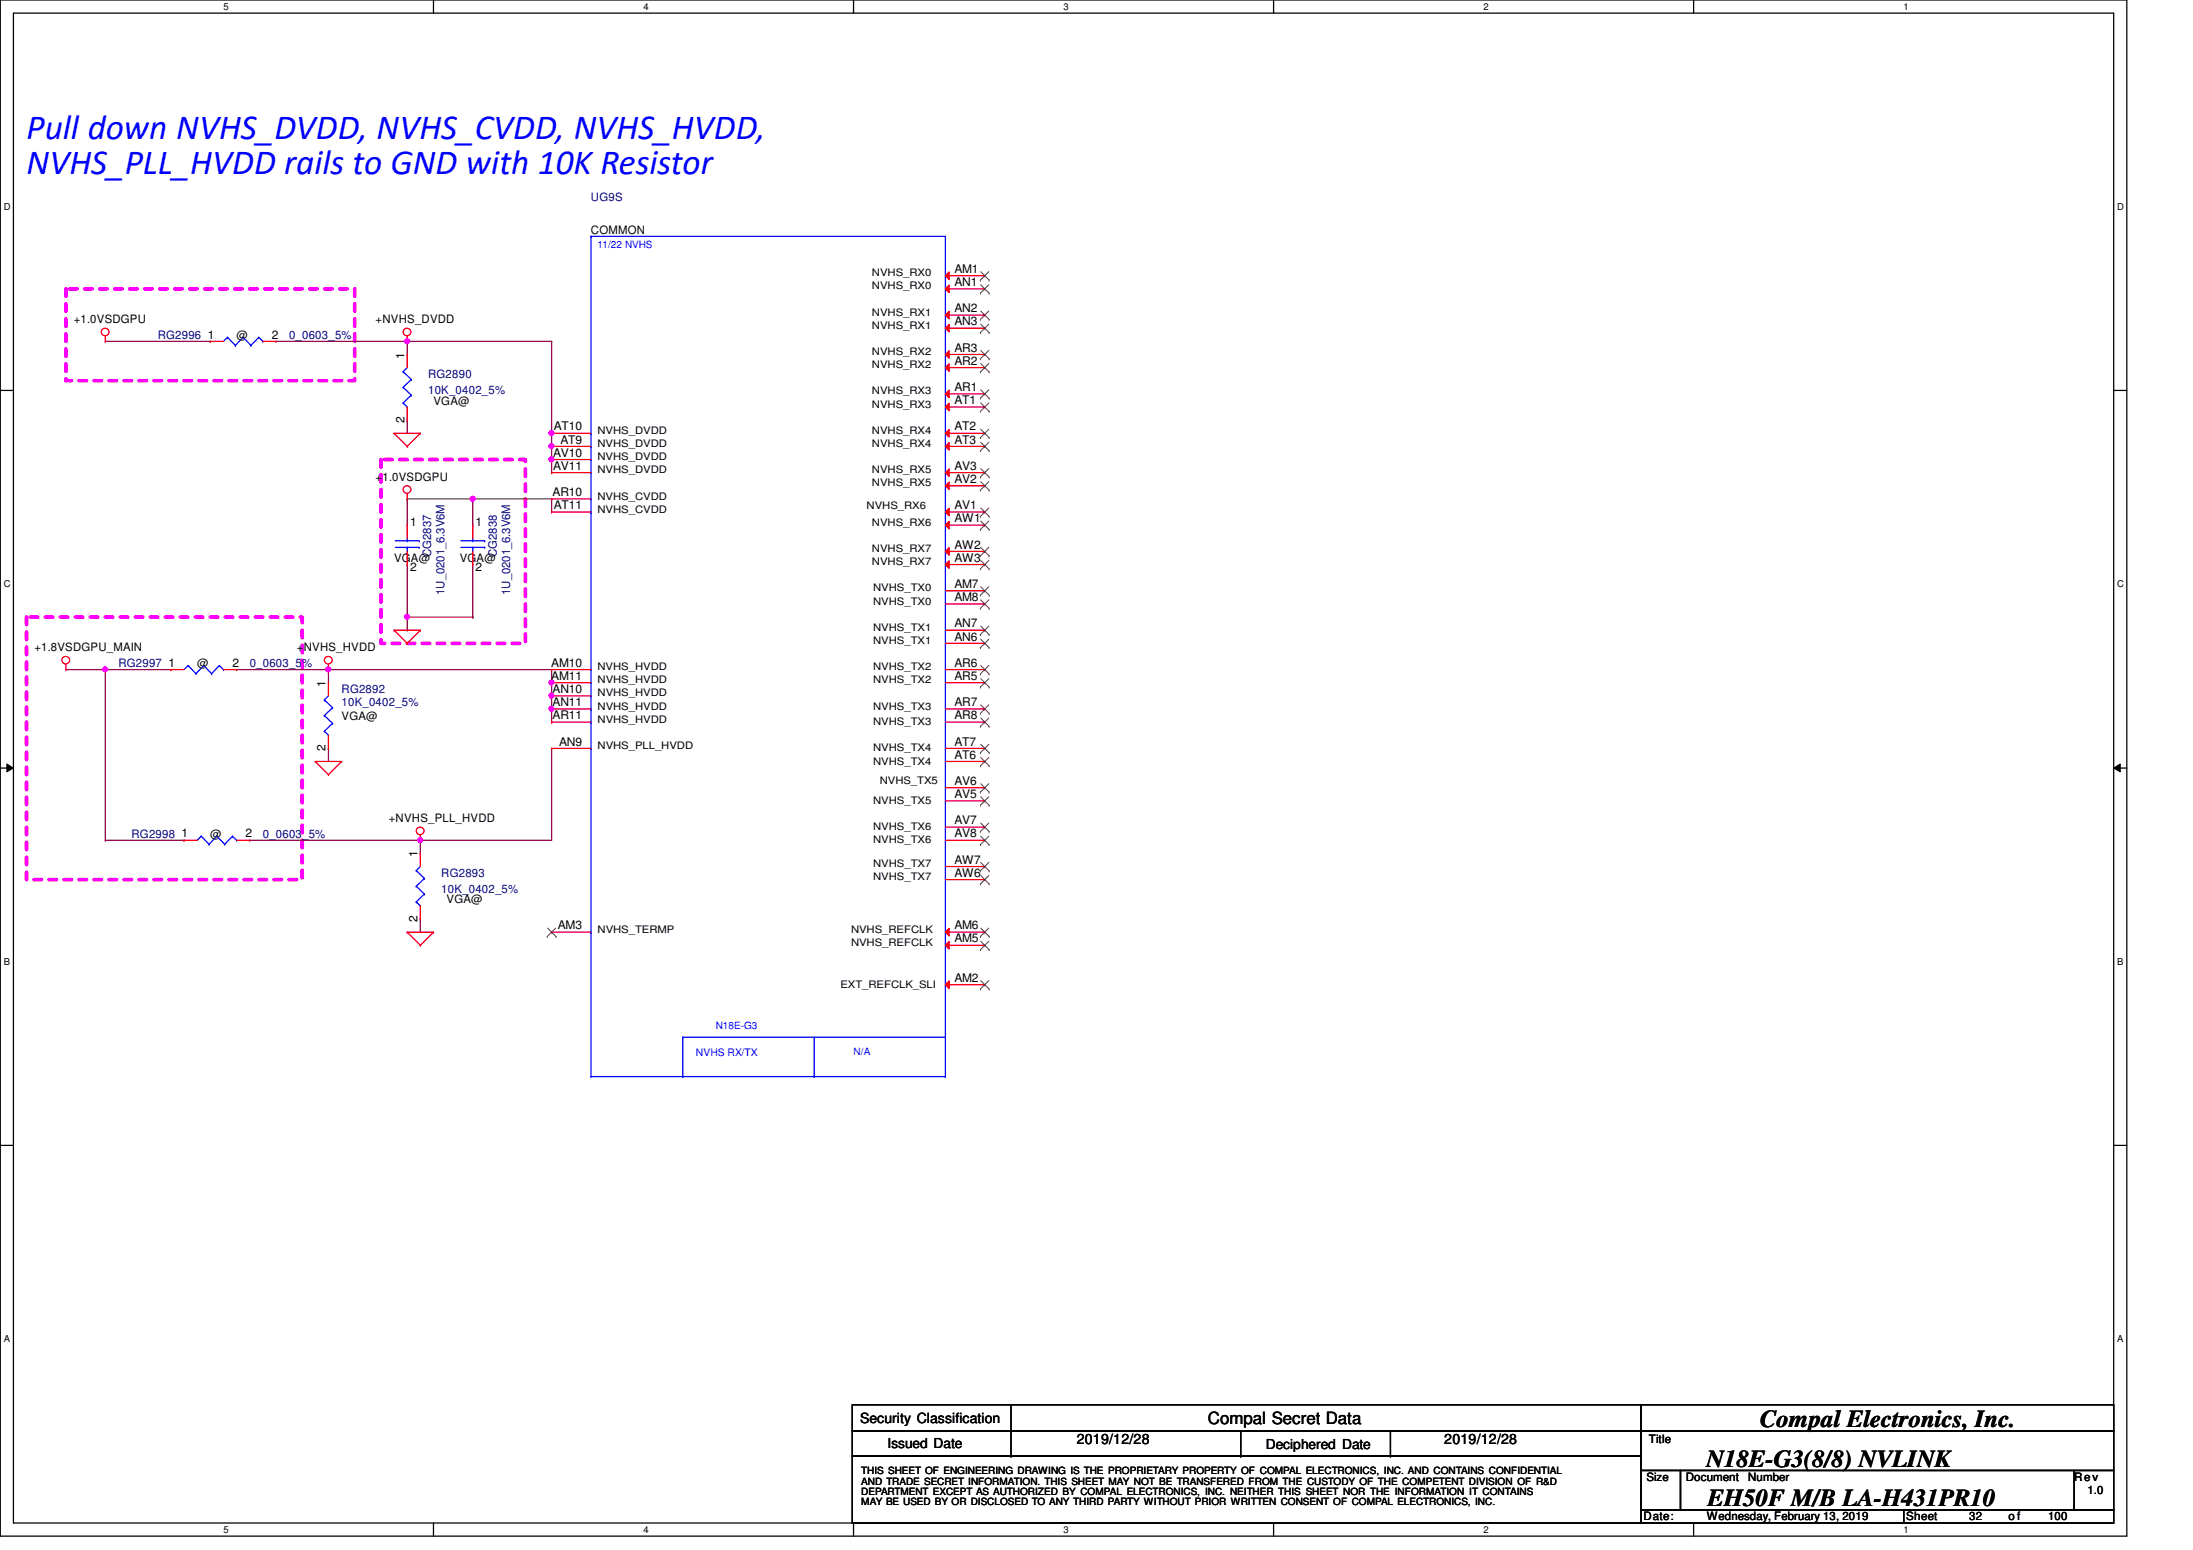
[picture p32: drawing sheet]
<svg xmlns="http://www.w3.org/2000/svg" width="297mm" height="210mm" viewBox="0 0 297 210" stroke-linecap="round" stroke-linejoin="round" font-family="sans-serif">
<defs><g id="words">
<g font-size="4.8" fill="#00f">
<text x="3.6" y="18.8">Pull down NVHS_DVDD, NVHS_CVDD, NVHS_HVDD,</text>
<text x="3.6" y="23.6">NVHS_PLL_HVDD rails to GND with 10K Resistor</text>
</g>
<g font-size="3.3">
<text x="238.3" y="193.3">Compal Electronics, Inc.</text>
<text x="231" y="198.6">N18E-G3(8/8) NVLINK</text>
<text x="231.2" y="204">EH50F M/B LA-H431PR10</text>
</g>
<text font-size="2.3" x="163.6" y="192.9">Compal Secret Data</text>
<g font-size="1.9">
<text x="116.5" y="192.7">Security Classification</text>
<text x="120.2" y="196">Issued Date</text>
<text x="145.8" y="195.6">2019/12/28</text>
<text x="171.4" y="196.2">Deciphered Date</text>
<text x="195.6" y="195.6">2019/12/28</text>
</g>
<g font-size="1.6" fill="#000080">
<text x="80" y="27.2">UG9S</text>
<text x="21.4" y="45.9">RG2996</text>
<text x="39.2" y="45.9">0_0603_5%</text>
<text x="58" y="51.2">RG2890</text>
<text x="58" y="53.3">10K_0402_5%</text>
<text x="58.4" y="75.4" transform="rotate(-90 58.4 75.4)">CG2837</text>
<text x="67.3" y="75.4" transform="rotate(-90 67.3 75.4)">CG2838</text>
<text x="60.2" y="80.6" transform="rotate(-90 60.2 80.6)">1U_0201_6.3V6M</text>
<text x="69.1" y="80.6" transform="rotate(-90 69.1 80.6)">1U_0201_6.3V6M</text>
<text x="16" y="90.3">RG2997</text>
<text x="33.8" y="90.3">0_0603_5%</text>
<text x="46.3" y="93.9">RG2892</text>
<text x="46.3" y="95.7">10K_0402_5%</text>
<text x="17.8" y="113.4">RG2998</text>
<text x="35.6" y="113.4">0_0603_5%</text>
<text x="59.8" y="118.8">RG2893</text>
<text x="59.8" y="120.9">10K_0402_5%</text>
</g>
<g font-size="1.6">
<text x="80" y="31.7">COMMON</text>
<text x="129.3" y="37">AM1</text>
<text x="129.3" y="38.7">AN1</text>
<text x="10" y="43.8">+1.0VSDGPU</text>
<text x="28.1" y="45.8">1</text>
<text x="32" y="45.9">@</text>
<text x="36.8" y="45.8">2</text>
<text x="50.9" y="43.8">+NVHS_DVDD</text>
<text x="129.3" y="42.3">AN2</text>
<text x="129.3" y="44.1">AN3</text>
<text x="129.3" y="47.6">AR3</text>
<text x="54.8" y="48.6" transform="rotate(-90 54.8 48.6)">1</text>
<text x="129.3" y="49.4">AR2</text>
<text x="129.3" y="53">AR1</text>
<text x="54.8" y="57.2" transform="rotate(-90 54.8 57.2)">2</text>
<text x="58.7" y="54.8">VGA@</text>
<text x="75" y="58.3">AT10</text>
<text x="129.3" y="54.7">AT1</text>
<text x="129.3" y="58.3">AT2</text>
<text x="50.9" y="65.1">+1.0VSDGPU</text>
<text x="74.9" y="61.8">AV10</text>
<text x="74.9" y="63.6">AV11</text>
<text x="75.9" y="60.1">AT9</text>
<text x="129.3" y="60.1">AT3</text>
<text x="129.3" y="63.6">AV3</text>
<text x="129.3" y="65.4">AV2</text>
<text x="55.5" y="71.3">1</text>
<text x="64.4" y="71.3">1</text>
<text x="74.8" y="67.2">AR10</text>
<text x="75" y="69">AT11</text>
<text x="129.3" y="69">AV1</text>
<text x="129.3" y="70.7">AW1</text>
<text x="53.4" y="76.1">VGA@</text>
<text x="55.5" y="77.3">2</text>
<text x="62.3" y="76.1">VGA@</text>
<text x="64.4" y="77.3">2</text>
<text x="129.3" y="74.3">AW2</text>
<text x="129.3" y="76.1">AW3</text>
<text x="129.3" y="79.6">AM7</text>
<text x="129.3" y="81.4">AM8</text>
<text x="4.7" y="88.2">+1.8VSDGPU_MAIN</text>
<text x="40.2" y="88.2">+NVHS_HVDD</text>
<text x="129.3" y="85">AN7</text>
<text x="129.3" y="86.7">AN6</text>
<text x="22.8" y="90.3">1</text>
<text x="26.7" y="90.3">@</text>
<text x="31.5" y="90.3">2</text>
<text x="44.1" y="93" transform="rotate(-90 44.1 93)">1</text>
<text x="74.7" y="90.3">AM10</text>
<text x="74.7" y="92.1">AM11</text>
<text x="74.8" y="93.9">AN10</text>
<text x="74.8" y="95.6">AN11</text>
<text x="129.3" y="90.3">AR6</text>
<text x="129.3" y="92.1">AR5</text>
<text x="129.3" y="95.6">AR7</text>
<text x="44.1" y="101.7" transform="rotate(-90 44.1 101.7)">2</text>
<text x="46.3" y="97.4">VGA@</text>
<text x="74.8" y="97.4">AR11</text>
<text x="75.7" y="101">AN9</text>
<text x="129.3" y="97.4">AR8</text>
<text x="129.3" y="101">AT7</text>
<text x="129.3" y="106.3">AV6</text>
<text x="129.3" y="102.7">AT6</text>
<text x="24.6" y="113.4">1</text>
<text x="28.5" y="113.4">@</text>
<text x="33.3" y="113.4">2</text>
<text x="52.7" y="111.3">+NVHS_PLL_HVDD</text>
<text x="129.3" y="108.1">AV5</text>
<text x="129.3" y="111.6">AV7</text>
<text x="129.3" y="113.4">AV8</text>
<text x="56.6" y="116.1" transform="rotate(-90 56.6 116.1)">1</text>
<text x="129.3" y="117">AW7</text>
<text x="129.3" y="118.7">AW6</text>
<text x="56.6" y="124.8" transform="rotate(-90 56.6 124.8)">2</text>
<text x="60.5" y="122.3">VGA@</text>
<text x="75.6" y="125.9">AM3</text>
<text x="129.3" y="125.9">AM6</text>
<text x="129.3" y="127.6">AM5</text>
<text x="129.3" y="133">AM2</text>
<text x="223.3" y="195.4">Title</text>
<text x="223" y="200.6">Size</text>
<text x="228.3" y="200.6">Document</text>
<text x="236.8" y="200.6">Number</text>
<text x="281" y="200.6">Rev</text>
<text x="282.7" y="202.4">1.0</text>
<text x="222.6" y="205.9">Date:</text>
<text x="231.2" y="205.9">Wednesday, February 13, 2019</text>
<text x="258.2" y="205.9">Sheet</text>
<text x="266.7" y="205.9">32</text>
<text x="272.1" y="205.9">o f</text>
<text x="277.4" y="205.9">100</text>
</g>
<g font-size="1.4" fill="#00f">
<text x="80.9" y="33.6">11/22 NVHS</text>
<text x="94.3" y="143">NVHS RX/TX</text>
<text x="96.9" y="139.4">N18E-G3</text>
<text x="115.6" y="142.9">N/A</text>
</g>
<g font-size="1.4">
<text x="118.1" y="37.4">NVHS_RX0</text>
<text x="118.1" y="39.2">NVHS_RX0</text>
<text x="118.1" y="42.8">NVHS_RX1</text>
<text x="118.1" y="44.5">NVHS_RX1</text>
<text x="118.1" y="48.1">NVHS_RX2</text>
<text x="118.1" y="49.9">NVHS_RX2</text>
<text x="118.1" y="53.4">NVHS_RX3</text>
<text x="80.9" y="58.8">NVHS_DVDD</text>
<text x="118.1" y="55.2">NVHS_RX3</text>
<text x="118.1" y="58.8">NVHS_RX4</text>
<text x="80.9" y="60.5">NVHS_DVDD</text>
<text x="80.9" y="62.3">NVHS_DVDD</text>
<text x="80.9" y="64.1">NVHS_DVDD</text>
<text x="118.1" y="60.5">NVHS_RX4</text>
<text x="118.1" y="64.1">NVHS_RX5</text>
<text x="118.1" y="65.9">NVHS_RX5</text>
<text x="80.9" y="67.6">NVHS_CVDD</text>
<text x="80.9" y="69.4">NVHS_CVDD</text>
<text x="117.4" y="68.9">NVHS_RX6</text>
<text x="118.1" y="71.2">NVHS_RX6</text>
<text x="118.1" y="74.8">NVHS_RX7</text>
<text x="118.1" y="76.5">NVHS_RX7</text>
<text x="118.3" y="80.1">NVHS_TX0</text>
<text x="118.3" y="81.9">NVHS_TX0</text>
<text x="118.3" y="85.4">NVHS_TX1</text>
<text x="118.3" y="87.2">NVHS_TX1</text>
<text x="80.9" y="90.8">NVHS_HVDD</text>
<text x="80.9" y="92.5">NVHS_HVDD</text>
<text x="80.9" y="94.3">NVHS_HVDD</text>
<text x="118.3" y="90.8">NVHS_TX2</text>
<text x="118.3" y="92.5">NVHS_TX2</text>
<text x="80.9" y="96.1">NVHS_HVDD</text>
<text x="80.9" y="97.9">NVHS_HVDD</text>
<text x="80.9" y="101.4">NVHS_PLL_HVDD</text>
<text x="118.3" y="96.1">NVHS_TX3</text>
<text x="118.3" y="98.2">NVHS_TX3</text>
<text x="118.3" y="101.8">NVHS_TX4</text>
<text x="118.3" y="103.5">NVHS_TX4</text>
<text x="119.2" y="106.2">NVHS_TX5</text>
<text x="118.3" y="108.9">NVHS_TX5</text>
<text x="118.3" y="112.4">NVHS_TX6</text>
<text x="118.3" y="114.2">NVHS_TX6</text>
<text x="118.3" y="117.4">NVHS_TX7</text>
<text x="118.3" y="119.2">NVHS_TX7</text>
<text x="80.9" y="126.3">NVHS_TERMP</text>
<text x="115.3" y="126.3">NVHS_REFCLK</text>
<text x="115.3" y="128.1">NVHS_REFCLK</text>
<text x="113.8" y="133.8">EXT_REFCLK_SLI</text>
<text x="116.7" y="199.6">THIS SHEET OF ENGINEERING DRAWING IS THE PROPRIETARY PROPERTY OF COMPAL ELECTRONICS, INC. AND CONTAINS CONFIDENTIAL</text>
<text x="116.7" y="201">AND TRADE SECRET INFORMATION. THIS SHEET MAY NOT BE TRANSFERED FROM THE CUSTODY OF THE COMPETENT DIVISION OF R&amp;D</text>
<text x="116.7" y="202.4">DEPARTMENT EXCEPT AS AUTHORIZED BY COMPAL ELECTRONICS, INC. NEITHER THIS SHEET NOR THE INFORMATION IT CONTAINS</text>
<text x="116.7" y="203.8">MAY BE USED BY OR DISCLOSED TO ANY THIRD PARTY WITHOUT PRIOR WRITTEN CONSENT OF COMPAL ELECTRONICS, INC.</text>
</g>
<g font-size="1.3">
<text x="30.3" y="1.3">5</text>
<text x="87.2" y="1.3">4</text>
<text x="144.1" y="1.3">3</text>
<text x="201" y="1.3">2</text>
<text x="257.8" y="1.3">1</text>
<text x=".5" y="28.4">D</text>
<text x="286.8" y="28.4">D</text>
<text x=".5" y="79.5">C</text>
<text x="286.8" y="79.5">C</text>
<text x=".5" y="130.7">B</text>
<text x="286.8" y="130.7">B</text>
<text x=".5" y="181.8">A</text>
<text x="286.8" y="181.8">A</text>
<text x="30.3" y="207.6">5</text>
<text x="87.2" y="207.6">4</text>
<text x="144.1" y="207.6">3</text>
<text x="201" y="207.6">2</text>
<text x="257.8" y="207.6">1</text>
</g>
</g></defs>
<path d="M0 0h288.1v208h-288.1zM1.8 1.8h284.5v204.4h-284.5z" fill="none" stroke="#000" stroke-width=".17"/>
<g fill="#fff">
<path d="M30.3 .2h.6v1.4h-.6z"/>
<path d="M30.3 206.4h.6v1.4h-.6z"/>
</g>
<path d="M58.7 0v1.8M58.7 206.2v1.8" fill="none" stroke="#000" stroke-width=".17"/>
<g fill="#fff">
<path d="M87.2 .2h.6v1.4h-.6z"/>
<path d="M87.2 206.4h.6v1.4h-.6z"/>
</g>
<path d="M115.6 0v1.8M115.6 206.2v1.8" fill="none" stroke="#000" stroke-width=".17"/>
<g fill="#fff">
<path d="M144.1 .2h.6v1.4h-.6z"/>
<path d="M144.1 206.4h.6v1.4h-.6z"/>
</g>
<path d="M172.5 0v1.8M172.5 206.2v1.8" fill="none" stroke="#000" stroke-width=".17"/>
<g fill="#fff">
<path d="M201 .2h.6v1.4h-.6z"/>
<path d="M201 206.4h.6v1.4h-.6z"/>
</g>
<path d="M229.4 0v1.8M229.4 206.2v1.8" fill="none" stroke="#000" stroke-width=".17"/>
<g fill="#fff">
<path d="M257.8 .2h.7v1.4h-.7z"/>
<path d="M257.8 206.4h.7v1.4h-.7z"/>
<path d="M.5 27.3h.9v1.4h-.9z"/>
<path d="M286.8 27.3h.9v1.4h-.9z"/>
<path d="M.5 78.4h.9v1.4h-.9z"/>
<path d="M286.8 78.4h.8v1.4h-.8z"/>
</g>
<path d="M0 52.9h1.8M286.3 52.9h1.8" fill="none" stroke="#000" stroke-width=".17"/>
<g fill="#fff">
<path d="M.5 129.5h.8v1.4h-.8z"/>
<path d="M286.8 129.5h.8v1.4h-.8z"/>
</g>
<path d="M0 104h1.8M286.3 104h1.8" fill="none" stroke="#000" stroke-width=".17"/>
<path d="M.9 103.5l.9 .5-.9 .5zM286.3 104l.9-.5v1z" fill="#000"/>
<path d="M.9 103.5l.9 .5-.9 .5zM286.3 104l.9-.5v1z" fill="none" stroke="#000" stroke-width=".14"/>
<g fill="#fff">
<path d="M.5 180.6h.8v1.4h-.8z"/>
<path d="M286.8 180.6h.8v1.4h-.8z"/>
</g>
<path d="M0 155.1h1.8M286.3 155.1h1.8" fill="none" stroke="#000" stroke-width=".17"/>
<path d="M8.9 39.1h39.1v12.5h-39.1zM51.6 62.2h19.6v24.9h-19.6zM3.6 83.6h37.3v35.5h-37.3z" fill="none" stroke="#f0f" stroke-width=".51" stroke-dasharray="1 1"/>
<path d="M74.7 62.2h.1M74.7 64h.1M74.7 60.5v3.5" fill="none" stroke="#800040" stroke-width=".17"/>
<circle cx="74.7" cy="62.2" r=".32" fill="#f0f"/>
<circle cx="74.7" cy="62.2" r=".32" fill="none" stroke="#f0f" stroke-width=".17"/>
<path d="M74.7 94.2h.1M74.7 92.5v1.7" fill="none" stroke="#800040" stroke-width=".17"/>
<circle cx="74.7" cy="92.4" r=".32" fill="#f0f"/>
<circle cx="74.7" cy="92.4" r=".32" fill="none" stroke="#f0f" stroke-width=".17"/>
<circle cx="74.7" cy="94.2" r=".32" fill="#f0f"/>
<circle cx="74.7" cy="94.2" r=".32" fill="none" stroke="#f0f" stroke-width=".17"/>
<path d="M74.7 96h.1M74.7 97.8h.1M74.7 94.2v3.6" fill="none" stroke="#800040" stroke-width=".17"/>
<circle cx="74.7" cy="96" r=".32" fill="#f0f"/>
<circle cx="74.7" cy="96" r=".32" fill="none" stroke="#f0f" stroke-width=".17"/>
<path d="M55.2 46.2h.1M55.2 46.2v1.8M55.2 76.5v7.1M55.2 83.6h.1" fill="none" stroke="#800040" stroke-width=".17"/>
<circle cx="55.1" cy="83.5" r=".32" fill="#f0f"/>
<circle cx="55.1" cy="83.5" r=".32" fill="none" stroke="#f0f" stroke-width=".17"/>
<path d="M55.2 46.2h.1M55.2 46.2h19.5" fill="none" stroke="#800040" stroke-width=".17"/>
<circle cx="55.1" cy="46.2" r=".32" fill="#f0f"/>
<circle cx="55.1" cy="46.2" r=".32" fill="none" stroke="#f0f" stroke-width=".17"/>
<path d="M74.7 58.7v1.8M74.7 60.5h.1" fill="none" stroke="#800040" stroke-width=".17"/>
<circle cx="74.7" cy="60.4" r=".32" fill="#f0f"/>
<circle cx="74.7" cy="60.4" r=".32" fill="none" stroke="#f0f" stroke-width=".17"/>
<path d="M55.2 56.9h.1M55.2 56.9v1.8M74.7 67.6h.1M74.7 67.6v1.7M44.5 90.7h.1M44.5 90.7v1.8M44.5 90.7h30.2" fill="none" stroke="#800040" stroke-width=".17"/>
<circle cx="44.5" cy="90.7" r=".32" fill="#f0f"/>
<circle cx="44.5" cy="90.7" r=".32" fill="none" stroke="#f0f" stroke-width=".17"/>
<path d="M74.7 92.5h.1M74.7 90.7v1.8M44.5 101.3h.1M44.5 101.3v1.8M56.9 113.8h.1M56.9 113.8h17.8" fill="none" stroke="#800040" stroke-width=".17"/>
<circle cx="56.9" cy="113.8" r=".32" fill="#f0f"/>
<circle cx="56.9" cy="113.8" r=".32" fill="none" stroke="#f0f" stroke-width=".17"/>
<path d="M74.7 46.2h.1M74.7 46.2v12.5M56.9 124.5h.1M56.9 124.5v1.7" fill="none" stroke="#800040" stroke-width=".17"/>
<circle cx="74.7" cy="58.6" r=".32" fill="#f0f"/>
<circle cx="74.7" cy="58.6" r=".32" fill="none" stroke="#f0f" stroke-width=".17"/>
<path d="M55.2 67.6h.1M55.2 67.6v3.5M55.2 67.6h19.5M64 67.6h.1M64 67.6v3.5M64 76.5v7.1M74.7 67.6h.1M64 83.6h.1" fill="none" stroke="#800040" stroke-width=".17"/>
<circle cx="64" cy="67.5" r=".32" fill="#f0f"/>
<circle cx="64" cy="67.5" r=".32" fill="none" stroke="#f0f" stroke-width=".17"/>
<g fill="none" stroke="#800040" stroke-width=".17">
<path d="M14.3 46.2h14.2M28.5 46.2h.1M37.4 46.2h17.8M55.2 46.2h.1M8.9 90.7h5.4M14.3 90.7h.1M14.3 90.7v23.1M32 90.7h.1M32 90.7h12.5M55.2 85.3h.1M64 83.6h.1M64 83.6h-8.8v1.7"/>
<path d="M14.3 113.8h.1M74.7 101.3h.1M74.7 101.3v12.5"/>
</g>
<circle cx="14.2" cy="90.7" r=".32" fill="#f0f"/>
<circle cx="14.2" cy="90.7" r=".32" fill="none" stroke="#f0f" stroke-width=".17"/>
<path d="M14.3 90.7h8.9M23.2 90.7h.1M14.3 113.8h10.6M24.9 113.8h.1M33.8 113.8h23.1M56.9 113.8h.1M56.9 115.6h.1M56.9 113.8v1.8" fill="none" stroke="#800040" stroke-width=".17"/>
<g fill="none" stroke="#f00" stroke-width=".17">
<path d="M14.3 46.2h.1M14.3 45.5v.7M28.5 46.2h.1M28.5 46.2h1.8M35.6 46.2h1.8M37.4 46.2h.1M53.4 58.7h.1M53.4 58.7h3.5M53.4 58.7l1.8 1.8M55.2 56.9h.1M55.2 55.1v1.8M55.2 48h.1"/>
<path d="M55.2 48v1.8M55.2 46.2h.1M55.2 45.5v.7M56.9 58.7h.1M56.9 58.7l-1.7 1.8M74.7 58.7h.1M74.7 58.7h5.3M55.2 76.5h.1M55.2 74.7v1.8M55.2 71.1h.1M55.2 71.1v1.8M55.2 67.6h.1"/>
<path d="M55.2 66.8v.8M55.2 60.5h.1M74.7 60.5h.1M74.7 60.5h5.3M74.7 62.2h.1M74.7 62.2h5.3M74.7 64h.1M74.7 64h5.3M74.7 67.6h.1M74.7 67.6h5.3M74.7 69.3h.1M74.7 69.3h5.3"/>
<path d="M8.9 90.7h.1M8.9 90v.7M23.2 90.7h.1M23.2 90.7h1.7M30.3 90.7h1.7M32 90.7h.1M44.5 99.6v1.7M44.5 92.5h.1M44.5 92.5v1.7M44.5 90.7h.1M44.5 90v.7M53.4 85.3h.1"/>
<path d="M53.4 85.3h3.5M53.4 85.3l1.8 1.8M55.2 87.1h.1M56.9 85.3h.1M56.9 85.3l-1.7 1.8M74.7 90.7h.1M74.7 90.7h5.3M74.7 92.5h.1M74.7 92.5h5.3M74.7 94.2h.1M74.7 94.2h5.3M74.7 96h.1"/>
<path d="M74.7 96h5.3M74.7 97.8h.1M74.7 97.8h5.3M42.7 103.1h.1M42.7 103.1h3.6M42.7 103.1l1.8 1.8M44.5 101.3h.1M44.5 104.9h.1M46.3 103.1h.1M46.3 103.1l-1.8 1.8M56.9 115.6h.1M56.9 115.6v1.7"/>
<path d="M56.9 113.8h.1M56.9 113.1v.7M74.7 101.3h.1M74.7 101.3h5.3M55.2 126.2h.1M55.2 126.2h3.5M55.2 126.2l1.7 1.8M56.9 124.5h.1M56.9 122.7v1.8M56.9 128h.1M58.7 126.2h.1M58.7 126.2l-1.8 1.8"/>
<path d="M74.7 126.2h.1M74.7 126.2h5.3"/>
<circle cx="14.2" cy="45" r=".52"/>
<circle cx="55.1" cy="45" r=".52"/>
<circle cx="55.1" cy="66.3" r=".52"/>
<circle cx="8.9" cy="89.4" r=".52"/>
<circle cx="44.5" cy="89.4" r=".52"/>
<circle cx="56.9" cy="112.5" r=".52"/>
</g>
<g fill="none" stroke="#000" stroke-width=".17">
<path d="M115.4 197.2h106.9v9h-106.9zM115.4 190.2h106.9v3.6h-106.9zM115.4 193.8h106.9v3.4h-106.9zM136.9 190.2v7M136.9 197.2h.1M136.9 193.8h.1M168.1 193.8v3.4M168.1 197.2h.1M188.3 193.8v3.4M188.3 197.2h.1M222.3 190.2h64v3.6h-64zM222.3 193.8h64v5.3h-64z"/>
<path d="M222.3 199.1h5.3v5.4h-5.3zM227.6 199.1h53.4v5.4h-53.4zM281 199.1h5.3v5.4h-5.3zM222.3 204.5h35.5v1.7h-35.5zM257.8 204.5h28.5v1.7h-28.5z"/>
</g>
<g fill="none" stroke="#00f" stroke-width=".17">
<path d="M80 32h.1M80 32v113.8M80 32h48.1v113.8M30.8 45.7h.1M30.8 45.7l-.5 .5M30.8 45.7l1.1 1.1M31.9 46.8h.1M32.9 45.7h.1M32.9 45.7l-1 1.1M32.9 45.7l1.1 1.1M34 46.8h.1M35 45.7h.1"/>
<path d="M35 45.7l-1 1.1M35 45.7l.6 .5M35.6 46.2h.1M54.6 50.3h.1M54.6 52.5h.1M54.6 54.6h.1M54.6 50.3l1.1 1.1M54.6 52.5l1.1 1M54.6 54.6l.6 .5M55.2 55.1h.1M55.2 49.8l-.6 .5M55.7 51.4h.1"/>
<path d="M55.7 53.5h.1M55.7 51.4l-1.1 1.1M55.7 53.5l-1.1 1.1M80 58.7h.1M53.5 74.1h3.3M53.5 73.2h3.3M55.2 73.2h.1M55.2 74.1h.1M55.2 72.9v.3M55.2 74.1v.6M56.8 74.1h.1M56.8 73.2h.1"/>
<path d="M80 69.3h.1M80 67.6h.1M80 64h.1M80 62.2h.1M80 60.5h.1M25.5 90.1h.1M25.5 90.1l-.6 .6M25.5 90.1l1 1.1M26.5 91.2h.1M27.6 90.1h.1M27.6 90.1l-1.1 1.1M27.6 90.1l1.1 1.1"/>
<path d="M28.7 91.2h.1M29.7 90.1h.1M29.7 90.1l-1 1.1M29.7 90.1l.6 .6M30.3 90.7h.1M43.9 94.8h.1M43.9 96.9h.1M43.9 99h.1M43.9 94.8l1.1 1M43.9 96.9l1.1 1.1M43.9 99l.6 .6M44.5 99.6h.1"/>
<path d="M44.5 94.2l-.6 .6M45 95.8h.1M45 98h.1M45 95.8l-1.1 1.1M45 98l-1.1 1M80 90.7h.1M80 96h.1M80 97.8h.1M80 94.2h.1M80 92.5h.1M56.4 117.9h.1M56.4 117.9l1.1 1.1"/>
<path d="M56.9 117.3l-.5 .6M57.5 119h.1M57.5 119l-1.1 1M80 101.3h.1M56.4 120h.1M56.4 122.1h.1M56.4 120l1.1 1.1M56.4 122.1l.5 .6M56.9 122.7h.1M57.5 121.1h.1M57.5 121.1l-1.1 1M80 126.2h.1"/>
<path d="M80 145.8h.1M80 145.8h48.1M92.5 145.8h.1M92.5 140.5h.1M92.5 140.5v5.3M92.5 140.5h35.6M110.3 145.8h.1M110.3 140.5v5.3M128.1 145.8h.1"/>
</g>
<path d="M74.1 126.8h.1M74.2 125.7l1.1 1.1M75.3 125.7l-1.2 1.1M75.3 126.8h.1" fill="none" stroke="#804000" stroke-width=".14"/>
<path d="M128.1 133.3l.5-.5v1.1z" fill="#f00"/>
<path d="M128.1 133.3l.5-.5v1.1zM128.1 133.3h5.3M133.4 133.3h.1" fill="none" stroke="#f00" stroke-width=".17"/>
<path d="M132.8 133.9h.1M132.8 132.8l1.2 1.1M133.9 132.8l-1.1 1.1M134 133.9h.1" fill="none" stroke="#804000" stroke-width=".14"/>
<path d="M128.1 128l.5-.5v1z" fill="#f00"/>
<path d="M128.1 128l.5-.5v1zM128.1 128h5.3M133.4 128h.1" fill="none" stroke="#f00" stroke-width=".17"/>
<path d="M132.8 128.6h.1M132.8 127.5l1.2 1.1M133.9 127.5l-1.1 1.1M134 128.6h.1" fill="none" stroke="#804000" stroke-width=".14"/>
<path d="M128.1 126.2l.5-.5v1z" fill="#f00"/>
<g fill="none" stroke="#f00" stroke-width=".17">
<path d="M128.1 80h5.3M128.1 81.8h5.3M128.1 85.3h5.3M128.1 87.1h5.3M128.1 90.7h5.3M128.1 92.5h5.3M128.1 96h5.3M128.1 97.8h5.3M133.4 80h.1M133.4 81.8h.1M133.4 85.3h.1M133.4 87.1h.1"/>
<path d="M133.4 90.7h.1M133.4 92.5h.1M133.4 96h.1M133.4 97.8h.1M128.1 101.3h5.3M128.1 103.1h5.3M128.1 108.5h5.3M128.1 112h5.3M128.1 113.8h5.3M128.1 117.3h5.3M128.1 119.1h5.3M133.4 101.3h.1"/>
<path d="M133.4 103.1h.1M133.4 108.5h.1M133.4 112h.1M133.4 113.8h.1M133.4 117.3h.1M133.4 119.1h.1M128.1 126.2l.5-.5v1zM128.1 126.2h5.3M133.4 126.2h.1"/>
</g>
<g fill="none" stroke="#804000" stroke-width=".14">
<path d="M132.8 79.5l1.2 1.1M133.9 79.5l-1.1 1.1M132.8 80.6h.1M132.8 82.4h.1M132.8 85.9h.1M132.8 87.7h.1M132.8 91.3h.1M132.8 93h.1M132.8 96.6h.1M132.8 98.4h.1M132.8 81.2l1.2 1.2M132.8 84.8l1.2 1.1"/>
<path d="M132.8 86.6l1.2 1.1M132.8 90.1l1.2 1.2M132.8 91.9l1.2 1.1M132.8 95.5l1.2 1.1M132.8 97.2l1.2 1.2M133.9 81.2l-1.1 1.2M133.9 84.8l-1.1 1.1M133.9 86.6l-1.1 1.1M133.9 90.1l-1.1 1.2M133.9 91.9l-1.1 1.1M133.9 95.5l-1.1 1.1M133.9 97.2l-1.1 1.2"/>
<path d="M134 80.6h.1M134 82.4h.1M134 85.9h.1M134 87.7h.1M134 91.3h.1M134 93h.1M134 96.6h.1M134 98.4h.1M132.8 101.9h.1M132.8 103.7h.1M132.8 109h.1M132.8 112.6h.1"/>
<path d="M132.8 114.4h.1M132.8 117.9h.1M132.8 119.7h.1M132.8 100.8l1.2 1.1M132.8 102.6l1.2 1.1M132.8 107.9l1.2 1.1M132.8 111.5l1.2 1.1M132.8 113.2l1.2 1.2M132.8 116.8l1.2 1.1M132.8 118.6l1.2 1.1M133.9 100.8l-1.1 1.1M133.9 102.6l-1.1 1.1"/>
<path d="M133.9 107.9l-1.1 1.1M133.9 111.5l-1.1 1.1M133.9 113.2l-1.1 1.2M133.9 116.8l-1.1 1.1M133.9 118.6l-1.1 1.1M134 101.9h.1M134 103.7h.1M134 109h.1M134 112.6h.1M134 114.4h.1M134 117.9h.1M134 119.7h.1"/>
<path d="M132.8 126.8h.1M132.8 125.7l1.2 1.1M133.9 125.7l-1.1 1.1M134 126.8h.1"/>
</g>
<path d="M128.6 75.9v1.1l-.5-.5z" fill="#f00"/>
<path d="M128.1 76.5h5.3M128.6 75.9v1.1l-.5-.5zM133.4 76.5h.1" fill="none" stroke="#f00" stroke-width=".17"/>
<path d="M132.8 77h.1M132.8 75.9l1.2 1.1M133.9 75.9l-1.1 1.1M134 77h.1" fill="none" stroke="#804000" stroke-width=".14"/>
<path d="M128.1 74.7l.5-.5v1z" fill="#f00"/>
<path d="M128.1 74.7l.5-.5v1zM128.1 74.7h5.3M133.4 74.7h.1" fill="none" stroke="#f00" stroke-width=".17"/>
<path d="M132.8 75.3h.1M132.8 74.1l1.2 1.2M133.9 74.1l-1.1 1.2M134 75.3h.1" fill="none" stroke="#804000" stroke-width=".14"/>
<path d="M128.1 71.1l.5-.5v1z" fill="#f00"/>
<path d="M128.1 71.1l.5-.5v1zM128.1 71.1h5.3M133.4 71.1h.1" fill="none" stroke="#f00" stroke-width=".17"/>
<path d="M132.8 71.7h.1M132.8 70.6l1.2 1.1M133.9 70.6l-1.1 1.1M134 71.7h.1" fill="none" stroke="#804000" stroke-width=".14"/>
<path d="M128.1 65.8l.5-.5v1z" fill="#f00"/>
<path d="M128.1 65.8l.5-.5v1zM128.1 65.8h5.3M133.4 65.8h.1" fill="none" stroke="#f00" stroke-width=".17"/>
<path d="M132.8 66.4h.1M132.8 65.2l1.2 1.2M133.9 65.2l-1.1 1.2M134 66.4h.1" fill="none" stroke="#804000" stroke-width=".14"/>
<path d="M128.1 64l.5-.5v1z" fill="#f00"/>
<path d="M128.1 64l.5-.5v1zM128.1 64h5.3M133.4 64h.1" fill="none" stroke="#f00" stroke-width=".17"/>
<path d="M132.8 64.6h.1M132.8 63.5l1.2 1.1M133.9 63.5l-1.1 1.1M134 64.6h.1" fill="none" stroke="#804000" stroke-width=".14"/>
<path d="M128.1 60.4l.5-.5v1.1z" fill="#f00"/>
<path d="M128.1 60.4l.5-.5v1.1zM128.1 60.4h5.3M133.4 60.4h.1" fill="none" stroke="#f00" stroke-width=".17"/>
<path d="M132.8 59.9l1.2 1.1M133.9 59.9l-1.1 1.1M132.8 61h.1M134 61h.1" fill="none" stroke="#804000" stroke-width=".14"/>
<path d="M128.1 58.7l.5-.5v1z" fill="#f00"/>
<path d="M128.1 58.7l.5-.5v1zM128.1 58.7h5.3M133.4 58.7h.1" fill="none" stroke="#f00" stroke-width=".17"/>
<path d="M132.8 59.3h.1M132.8 58.1l1.2 1.2M133.9 58.1l-1.1 1.2M134 59.3h.1" fill="none" stroke="#804000" stroke-width=".14"/>
<path d="M128.1 55.1l.5-.5v1z" fill="#f00"/>
<path d="M128.1 55.1l.5-.5v1zM128.1 55.1h5.3M133.4 55.1h.1" fill="none" stroke="#f00" stroke-width=".17"/>
<path d="M132.8 55.7h.1M132.8 54.6l1.2 1.1M133.9 54.6l-1.1 1.1M134 55.7h.1" fill="none" stroke="#804000" stroke-width=".14"/>
<path d="M128 53.3l.6-.5v1z" fill="#f00"/>
<path d="M128 53.3l.6-.5v1zM128 53.3h5.4M133.4 53.3h.1" fill="none" stroke="#f00" stroke-width=".17"/>
<path d="M132.8 53.9h.1M132.8 52.8l1.2 1.1M133.9 52.8l-1.1 1.1M134 53.9h.1" fill="none" stroke="#804000" stroke-width=".14"/>
<path d="M128 49.8l.6-.5v1z" fill="#f00"/>
<path d="M128 49.8l.6-.5v1zM128 49.8h5.4M133.4 49.8h.1" fill="none" stroke="#f00" stroke-width=".17"/>
<path d="M132.8 50.4h.1M132.8 49.2l1.2 1.2M133.9 49.2l-1.1 1.2M134 50.4h.1" fill="none" stroke="#804000" stroke-width=".14"/>
<path d="M128 48l.6-.5v1z" fill="#f00"/>
<path d="M128 48l.6-.5v1zM128 48h5.4M133.4 48h.1" fill="none" stroke="#f00" stroke-width=".17"/>
<path d="M132.8 48.6h.1M132.8 47.5l1.2 1.1M133.9 47.5l-1.1 1.1M134 48.6h.1" fill="none" stroke="#804000" stroke-width=".14"/>
<path d="M128 44.4l.6-.5v1.1z" fill="#f00"/>
<path d="M128 44.4l.6-.5v1.1zM128 44.4h5.4M133.4 44.4h.1" fill="none" stroke="#f00" stroke-width=".17"/>
<path d="M132.8 45h.1M132.8 43.9l1.2 1.1M133.9 43.9l-1.1 1.1M134 45h.1" fill="none" stroke="#804000" stroke-width=".14"/>
<path d="M128 42.7l.6-.5v1z" fill="#f00"/>
<path d="M128 42.7l.6-.5v1zM128 42.7h5.4M133.4 42.7h.1" fill="none" stroke="#f00" stroke-width=".17"/>
<path d="M132.8 43.3h.1M132.8 42.1l1.2 1.2M133.9 42.1l-1.1 1.2M134 43.3h.1" fill="none" stroke="#804000" stroke-width=".14"/>
<path d="M128 39.1l.6-.5v1z" fill="#f00"/>
<path d="M128 39.1l.6-.5v1zM128 39.1h5.4M133.4 39.1h.1" fill="none" stroke="#f00" stroke-width=".17"/>
<path d="M132.8 39.7h.1M132.8 38.6l1.2 1.1M133.9 38.6l-1.1 1.1M134 39.7h.1" fill="none" stroke="#804000" stroke-width=".14"/>
<path d="M128 37.3l.6-.5v1z" fill="#f00"/>
<path d="M128 37.3l.6-.5v1zM128 37.3h5.4M133.4 37.3h.1M128 106.7h5.4M133.4 106.7h.1" fill="none" stroke="#f00" stroke-width=".17"/>
<path d="M132.8 37.9h.1M132.8 36.8l1.2 1.1M133.9 36.8l-1.1 1.1M134 37.9h.1M132.8 107.3h.1M132.8 106.1l1.2 1.2M133.9 106.1l-1.1 1.2M134 107.3h.1" fill="none" stroke="#804000" stroke-width=".14"/>
<path d="M128 69.3l.6-.5v1z" fill="#f00"/>
<path d="M64 76.5h.1M64 74.7v1.8M64 71.1h.1M64 71.1v1.8M128 69.3l.6-.5v1zM128 69.3h5.4M133.4 69.3h.1M24.9 113.8h.1M24.9 113.8h1.8M32 113.8h1.8M33.8 113.8h.1" fill="none" stroke="#f00" stroke-width=".17"/>
<path d="M132.8 69.9h.1M132.8 68.8l1.2 1.1M133.9 68.8l-1.1 1.1M134 69.9h.1" fill="none" stroke="#804000" stroke-width=".14"/>
<g fill="none" stroke="#00f" stroke-width=".17">
<path d="M62.4 74.1h3.3M62.4 73.2h3.3M64 73.2h.1M64 74.1h.1M64 72.9v.3M64 74.1v.6M65.7 74.1h.1M65.7 73.2h.1M27.3 113.2h.1M27.3 113.2l-.6 .6M27.3 113.2l1 1.1M28.3 114.3h.1"/>
<path d="M29.4 113.2h.1M29.4 113.2l-1.1 1.1M29.4 113.2l1 1.1M30.4 114.3h.1M31.5 113.2h.1M31.5 113.2l-1.1 1.1M31.5 113.2l.5 .6M32 113.8h.1"/>
</g>
<circle cx="74.7" cy="62.2" r=".32" fill="#f0f"/>
<circle cx="74.7" cy="62.2" r=".32" fill="none" stroke="#f0f" stroke-width=".17"/>
<circle cx="74.7" cy="92.4" r=".32" fill="#f0f"/>
<circle cx="74.7" cy="92.4" r=".32" fill="none" stroke="#f0f" stroke-width=".17"/>
<circle cx="74.7" cy="94.2" r=".32" fill="#f0f"/>
<circle cx="74.7" cy="94.2" r=".32" fill="none" stroke="#f0f" stroke-width=".17"/>
<circle cx="74.7" cy="96" r=".32" fill="#f0f"/>
<circle cx="74.7" cy="96" r=".32" fill="none" stroke="#f0f" stroke-width=".17"/>
<circle cx="55.1" cy="83.5" r=".32" fill="#f0f"/>
<circle cx="55.1" cy="83.5" r=".32" fill="none" stroke="#f0f" stroke-width=".17"/>
<circle cx="55.1" cy="46.2" r=".32" fill="#f0f"/>
<circle cx="55.1" cy="46.2" r=".32" fill="none" stroke="#f0f" stroke-width=".17"/>
<circle cx="74.7" cy="60.4" r=".32" fill="#f0f"/>
<circle cx="74.7" cy="60.4" r=".32" fill="none" stroke="#f0f" stroke-width=".17"/>
<circle cx="44.5" cy="90.6" r=".32" fill="#f0f"/>
<circle cx="44.5" cy="90.6" r=".32" fill="none" stroke="#f0f" stroke-width=".17"/>
<circle cx="56.9" cy="113.8" r=".32" fill="#f0f"/>
<circle cx="56.9" cy="113.8" r=".32" fill="none" stroke="#f0f" stroke-width=".17"/>
<circle cx="74.7" cy="58.6" r=".32" fill="#f0f"/>
<circle cx="74.7" cy="58.6" r=".32" fill="none" stroke="#f0f" stroke-width=".17"/>
<circle cx="64" cy="67.5" r=".32" fill="#f0f"/>
<circle cx="64" cy="67.5" r=".32" fill="none" stroke="#f0f" stroke-width=".17"/>
<circle cx="14.2" cy="90.6" r=".32" fill="#f0f"/>
<circle cx="14.2" cy="90.6" r=".32" fill="none" stroke="#f0f" stroke-width=".17"/>
<use href="#words"/>
</svg>
